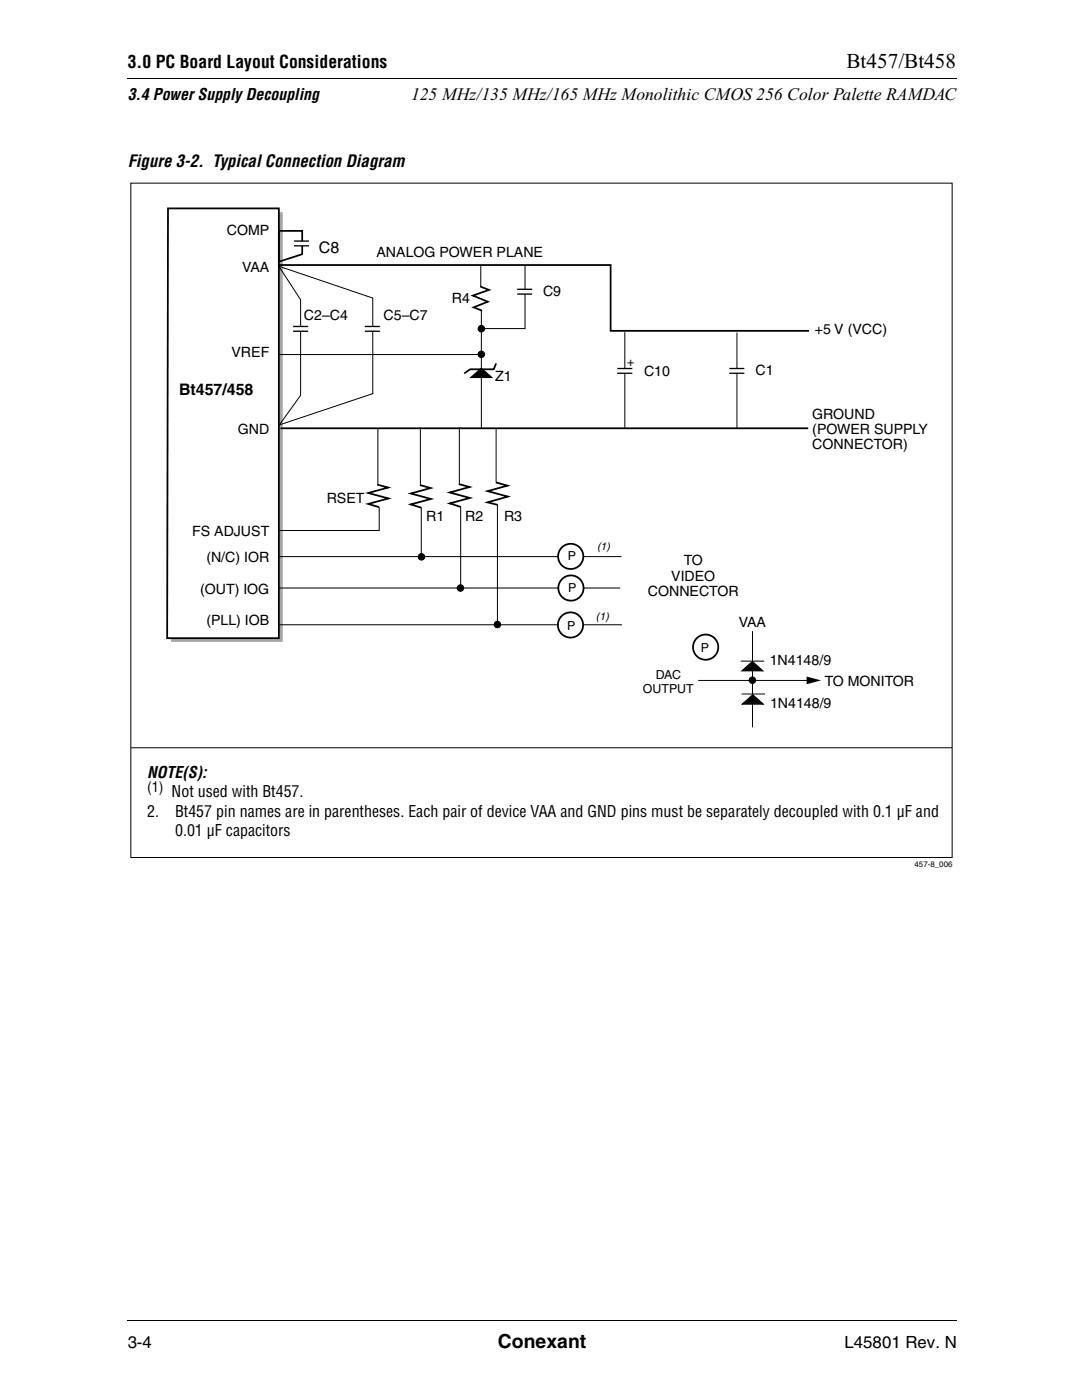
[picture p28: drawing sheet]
<svg xmlns="http://www.w3.org/2000/svg" width="216mm" height="279mm" viewBox="0 0 216 279" stroke-linecap="round" stroke-linejoin="round" font-family="sans-serif">
<defs><g id="words">
<text font-size="4.2" x="168.6" y="13.6">Bt457/Bt458</text>
<text font-size="3.9" x="99.1" y="268.6">Conexant</text>
<g font-size="3.5">
<text x="25.4" y="13.6">3.0 PC Board Layout Considerations</text>
<text x="81.9" y="19.9">125 MHz/135 MHz/165 MHz Monolithic CMOS 256 Color Palette RAMDAC</text>
</g>
<g font-size="3.3">
<text x="25.4" y="33.3">Figure 3-2. Typical Connection Diagram</text>
<text x="25.4" y="268.6">3-4</text>
<text x="168.2" y="268.6">L45801 Rev. N</text>
</g>
<g font-size="3.2">
<text x="25.4" y="19.9">3.4 Power Supply Decoupling</text>
<text x="63.5" y="50.4">C8</text>
<text x="35.7" y="78.7">Bt457/458</text>
<text x="29.3" y="155">NOTE(S):</text>
<text x="34.2" y="158.9">Not used with Bt457.</text>
<text x="29.3" y="162.8">2.</text>
<text x="34.9" y="162.8">Bt457 pin names are in parentheses. Each pair of device VAA and GND pins must be separately decoupled with 0.1 µF and</text>
<text x="34.9" y="166.7">0.01 µF capacitors</text>
</g>
<g font-size="2.8">
<text x="45.2" y="46.9">COMP</text>
<text x="75" y="51.3">ANALOG POWER PLANE</text>
<text x="48.2" y="54.1">VAA</text>
<text x="108.2" y="58.9">C9</text>
<text x="60.5" y="63.8">C2–C4</text>
<text x="76.4" y="63.8">C5–C7</text>
<text x="90" y="60.3">R4</text>
<text x="46.1" y="71.3">VREF</text>
<text x="162.3" y="66.5">+5 V (VCC)</text>
<text x="98.6" y="76">Z1</text>
<text x="128.3" y="75">C10</text>
<text x="150.5" y="74.8">C1</text>
<text x="161.8" y="83.4">GROUND</text>
<text x="47.4" y="86.4">GND</text>
<text x="161.8" y="86.4">(POWER SUPPLY</text>
<text x="161.8" y="89.4">CONNECTOR)</text>
<text x="65.1" y="100.2">RSET</text>
<text x="38.3" y="106.9">FS ADJUST</text>
<text x="84.9" y="103.9">R1</text>
<text x="92.6" y="103.9">R2</text>
<text x="100.4" y="103.9">R3</text>
<text x="41.1" y="112">(N/C) IOR</text>
<text x="136.2" y="112.7">TO</text>
<text x="39.8" y="118.4">(OUT) IOG</text>
<text x="129" y="118.7">CONNECTOR</text>
<text x="133.7" y="115.7">VIDEO</text>
<text x="41.1" y="124.5">(PLL) IOB</text>
<text x="147.1" y="125.1">VAA</text>
<text x="153.3" y="132.6">1N4148/9</text>
<text x="164.3" y="136.7">TO MONITOR</text>
<text x="153.4" y="141.1">1N4148/9</text>
<text x="29.3" y="157.9">(1)</text>
</g>
<g font-size="2.5">
<text x="124.9" y="73">+</text>
<text x="113.1" y="111.7">P</text>
<text x="113.2" y="117.9">P</text>
<text x="113" y="125.5">P</text>
<text x="139.6" y="129.9">P</text>
<text x="130.6" y="135.3">DAC</text>
<text x="128" y="138.1">OUTPUT</text>
</g>
<g font-size="2.2">
<text x="118.9" y="109.5">(1)</text>
<text x="118.7" y="123.6">(1)</text>
</g>
<text font-size="1.6" x="182.1" y="172.8">457-8_006</text>
</g></defs>
<path d="M25.4 15.5l.1 .2zM190.5 15.5l.1 .2zM25.3 263.1l.1 .2zM190.5 263.1l.1 .2z" fill="#000"/>
<path d="M25.5 15.6h165M25.4 263.2h165.1" fill="none" stroke="#000" stroke-width=".2"/>
<path d="M25.9 36.1h164.1v137.3h-164.1z" fill="#fff"/>
<path d="M34.2 42.3h22.1v85.6h-22.2z" fill="#a6a6a6"/>
<path d="M33.5 41.5h22v85.7h-22.2z" fill="#fff" stroke="#000" stroke-width=".35"/>
<g fill="none" stroke="#000" stroke-width=".35">
<path d="M55.5 46h4.7v4.7l-4.7 1.5zM55.5 52.8h66.1v13.1h39.5M95.6 57.1l1.8 .7-3.2 1.1 3 1.2-2.9 1.2 1.7 .6M98.8 72.4l-.5 1.2h-4.7l-1.1 .8M55.9 85.4h105.1M75.2 96.6l2.1 .6-3.9 1.1 4 1.1-4 1 2.1 .7M83.6 96.7l2.2 .6-4 1.1 4 1.1-4 1 2.1 .7M91.4 96.5l2.1 .6-3.9 1.1 4 1-4 1.1 2.2 .7M98.8 96.2l2.3 .6-4 1.1 4 1.1-4 1.1 2 .5"/>
<circle cx="113.7" cy="110.9" r="2.51"/>
<circle cx="113.7" cy="117.2" r="2.51"/>
<circle cx="113.6" cy="124.6" r="2.51"/>
<circle cx="140.5" cy="129" r="2.51"/>
</g>
<g fill="none" stroke="#000" stroke-width=".2">
<path d="M95.8 52.9v4.2M104.6 58.6v6.9h-8.7M104.6 52.9v4.8M55.5 70.7h40.4M59.9 65v-5.3l-4.4-6.6 18.7 6.3v5.6M74.2 65.8v12.7l-18.6 6.2 4.3-5.9v-12.9M95.9 62v23.3M124.4 66.2v7.3M124.4 74.3v11M146.8 66.3v7.1M146.8 74.2v11.1M75.3 85.5v11.2"/>
<path d="M83.7 85.2v11.5M91.5 85.2v11.2M98.8 85.4v10.7M55.5 117.2h55.7M55.6 110.9h55.6M75.5 101.1v4.6h-19.9M83.9 101.2v9.5M91.8 101v16.1M99.1 100.6v23.9M116.1 117.2h7.4M116.3 110.9h7.5M55.6 124.5h55.7"/>
<path d="M116.1 124.5h7.8M139.1 135.6h22.1M147.6 131.8h4.6M147.7 138.3h4.7M149.9 125.8v19.2"/>
</g>
<g fill="#000" stroke="#000" stroke-width=".2">
<path d="M93.8 75.3l2.1-1.9 2.1 1.9zM147.7 133.7l2.2-1.9 2.1 1.9zM147.8 140.4l2.1-1.9 2.1 1.9z"/>
<circle cx="95.9" cy="70.6" r=".65"/>
<circle cx="95.9" cy="65.5" r=".65"/>
<circle cx="83.9" cy="111" r=".65"/>
<circle cx="91.7" cy="117.2" r=".65"/>
<circle cx="99.1" cy="124.5" r=".65"/>
<circle cx="149.9" cy="135.6" r=".65"/>
</g>
<path d="M160.7 134.8l2.8 .8-2.8 .8z" fill="#000"/>
<path d="M59.5 48h1.3v1h-1.3z" fill="#fff"/>
<path d="M58.6 48.1h2.9M58.6 49h2.9" fill="none" stroke="#000" stroke-width=".26"/>
<path d="M59.3 65.1h1.3v.9h-1.3z" fill="#fff"/>
<path d="M58.4 65.1h3M58.4 66h3" fill="none" stroke="#000" stroke-width=".26"/>
<path d="M73.6 65.1h1.3v.9h-1.3z" fill="#fff"/>
<path d="M72.7 65.1h3M72.7 66h3" fill="none" stroke="#000" stroke-width=".26"/>
<path d="M123.8 73.4h1.4v1h-1.4z" fill="#fff"/>
<path d="M122.9 73.5h3M122.9 74.4h3" fill="none" stroke="#000" stroke-width=".26"/>
<path d="M146.1 73.4h1.4v1h-1.4z" fill="#fff"/>
<path d="M145.3 73.5h2.9M145.3 74.4h2.9" fill="none" stroke="#000" stroke-width=".26"/>
<path d="M103.9 57.7h1.3v.9h-1.3z" fill="#fff"/>
<path d="M103 57.7h3M103 58.6h3" fill="none" stroke="#000" stroke-width=".26"/>
<path d="M26.1 36.5h163.5v134.4h-163.5zM26.1 149h163.5" fill="none" stroke="#000" stroke-width=".2"/>
<use href="#words"/>
</svg>
